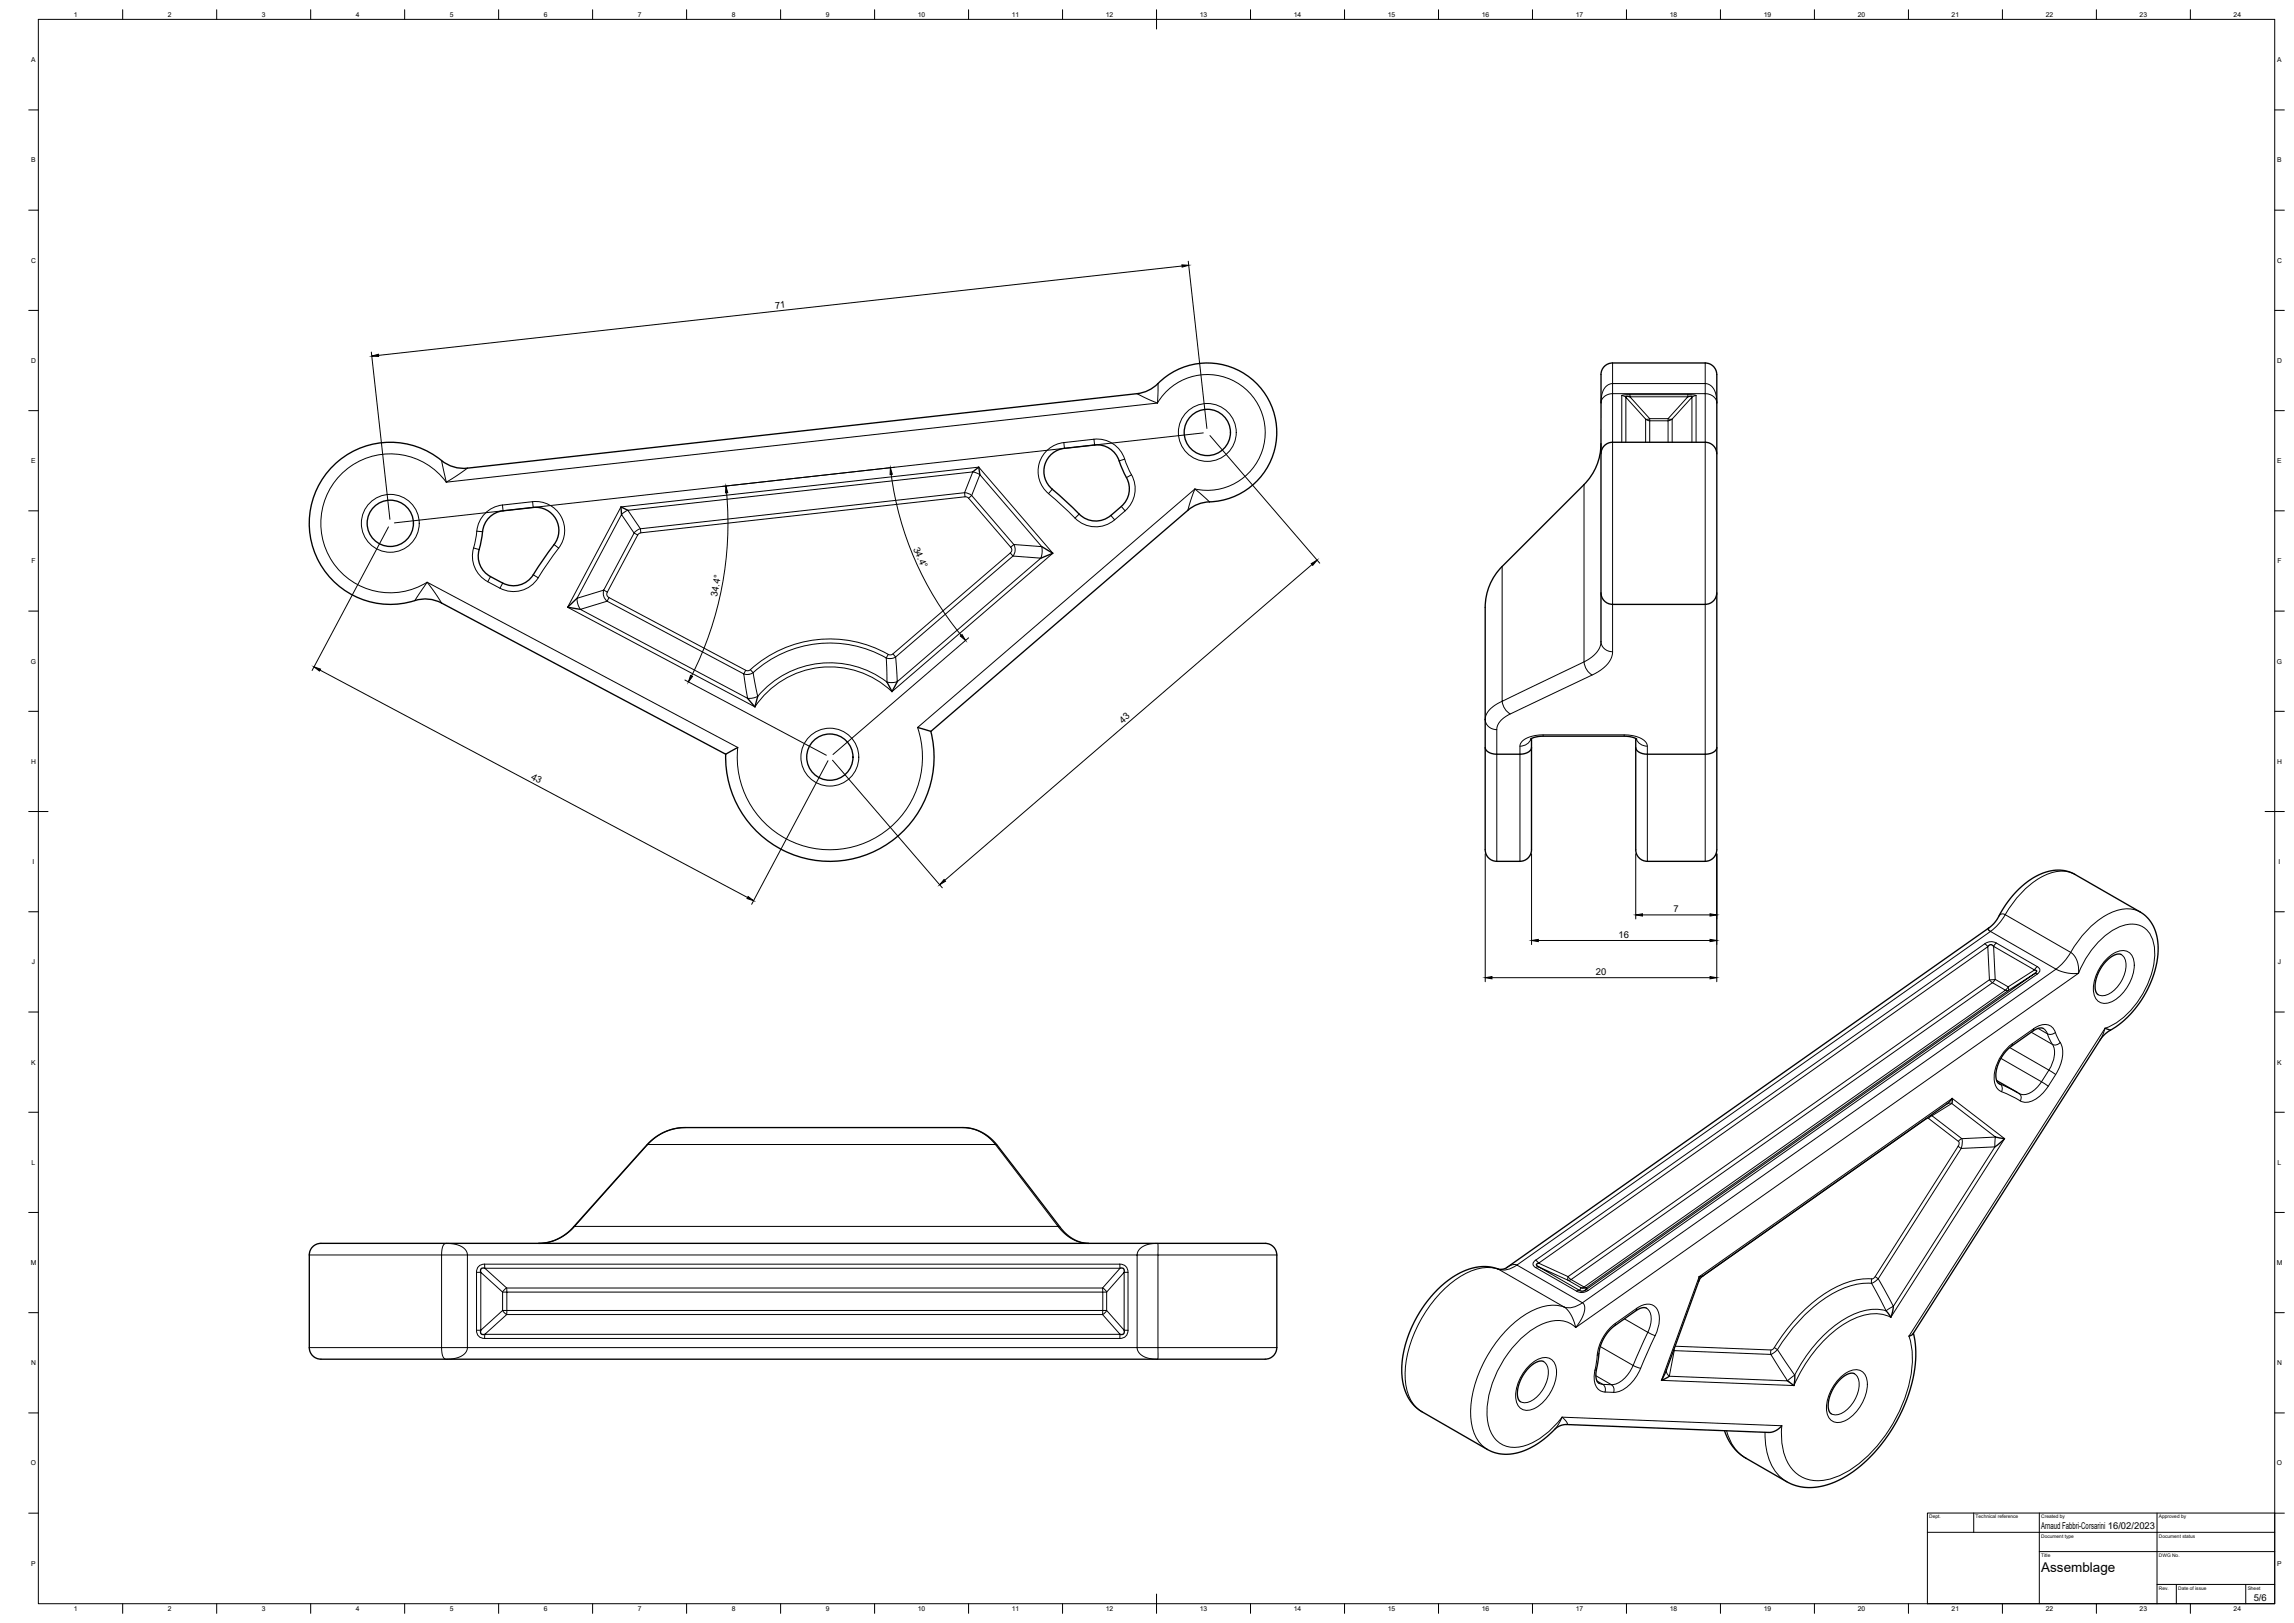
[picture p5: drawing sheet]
<svg xmlns="http://www.w3.org/2000/svg" width="1189mm" height="841mm" viewBox="0 0 1189 841" stroke-linecap="round" stroke-linejoin="round" font-family="sans-serif">
<defs><g id="words">
<text font-size="7" x="1058" y="815">Assemblage</text>
<g font-size="4.9">
<text x="402" y="160" transform="rotate(-6 402 160)">71</text>
<text x="473" y="284" transform="rotate(67 473 284)">34.4°</text>
<text x="372" y="309" transform="rotate(-79 372 309)">34.4°</text>
<text x="582" y="375" transform="rotate(-41 582 375)">43</text>
<text x="275" y="404" transform="rotate(28 275 404)">43</text>
<text x="867" y="473">7</text>
<text x="839" y="486">16</text>
<text x="827" y="505">20</text>
<text x="1058" y="793">Arnaud Fabbri-Corsarini 16/02/2023</text>
<text x="1168" y="830">5/6</text>
</g>
<g font-size="3.5">
<text x="38" y="9">1</text>
<text x="87" y="9">2</text>
<text x="136" y="9">3</text>
<text x="184" y="9">4</text>
<text x="233" y="9">5</text>
<text x="282" y="9">6</text>
<text x="331" y="9">7</text>
<text x="379" y="9">8</text>
<text x="428" y="9">9</text>
<text x="476" y="9">10</text>
<text x="524" y="9">11</text>
<text x="573" y="9">12</text>
<text x="622" y="9">13</text>
<text x="670" y="9">14</text>
<text x="719" y="9">15</text>
<text x="768" y="9">16</text>
<text x="817" y="9">17</text>
<text x="865" y="9">18</text>
<text x="914" y="9">19</text>
<text x="963" y="9">20</text>
<text x="1011" y="9">21</text>
<text x="1060" y="9">22</text>
<text x="1109" y="9">23</text>
<text x="1158" y="9">24</text>
<text x="16" y="32">A</text>
<text x="1180" y="32">A</text>
<text x="16" y="84">B</text>
<text x="1180" y="84">B</text>
<text x="16" y="136">C</text>
<text x="1180" y="136">C</text>
<text x="16" y="188">D</text>
<text x="1180" y="188">D</text>
<text x="16" y="240">E</text>
<text x="1180" y="240">E</text>
<text x="16" y="292">F</text>
<text x="1180" y="292">F</text>
<text x="16" y="344">G</text>
<text x="1180" y="344">G</text>
<text x="16" y="396">H</text>
<text x="1180" y="396">H</text>
<text x="17" y="448">I</text>
<text x="1181" y="448">I</text>
<text x="17" y="500">J</text>
<text x="1181" y="500">J</text>
<text x="16" y="552">K</text>
<text x="1180" y="552">K</text>
<text x="16" y="604">L</text>
<text x="1180" y="604">L</text>
<text x="16" y="655">M</text>
<text x="1180" y="655">M</text>
<text x="16" y="707">N</text>
<text x="1180" y="707">N</text>
<text x="16" y="759">O</text>
<text x="1180" y="759">O</text>
<text x="16" y="811">P</text>
<text x="1180" y="811">P</text>
<text x="38" y="835">1</text>
<text x="87" y="835">2</text>
<text x="136" y="835">3</text>
<text x="184" y="835">4</text>
<text x="233" y="835">5</text>
<text x="282" y="835">6</text>
<text x="331" y="835">7</text>
<text x="379" y="835">8</text>
<text x="428" y="835">9</text>
<text x="476" y="835">10</text>
<text x="524" y="835">11</text>
<text x="573" y="835">12</text>
<text x="622" y="835">13</text>
<text x="670" y="835">14</text>
<text x="719" y="835">15</text>
<text x="768" y="835">16</text>
<text x="817" y="835">17</text>
<text x="865" y="835">18</text>
<text x="914" y="835">19</text>
<text x="963" y="835">20</text>
<text x="1011" y="835">21</text>
<text x="1060" y="835">22</text>
<text x="1109" y="835">23</text>
<text x="1158" y="835">24</text>
</g>
<g font-size="2.5">
<text x="1000" y="787">Dept.</text>
<text x="1024" y="787">Technical reference</text>
<text x="1058" y="787">Created by</text>
<text x="1119" y="787">Approved by</text>
<text x="1058" y="797">Document type</text>
<text x="1119" y="797">Document status</text>
<text x="1058" y="807">Title</text>
<text x="1119" y="807">DWG No.</text>
<text x="1119" y="824">Rev.</text>
<text x="1129" y="824">Date of issue</text>
<text x="1165" y="824">Sheet</text>
</g>
</g></defs>
<!-- layer: Visible Narrow -->
<g fill="none" stroke="#000" stroke-width=".52">
<path d="M600 199v10M836 188v11h48v-11M884 199h2l2 2 1 4 1 4-1-3-3-2a1.8 1.8 0 0 1-2 0 1.8 1.8 0 0 1 0-2zM589 204l11 5M600 209a30 30 0 0 1 53 3 30 30 0 0 1-34 41M600 209l-369 41M832 200l4-1v3a1.9 1.9 0 0 1-1 2 1.9 1.9 0 0 1-2 0l-2 2-1 3v-5zM836 204v134a15 15 0 0 1-11 12l-43 21-4 2-2 3v2v68M836 204h48v242M840 205l3 1M840 205v24M845 206h30l-11 11h-9z"/>
<path d="M845 206v-1h30v1M845 204l-5 1M853 217h2v1a1.2 1.2 0 0 1-1 0 1.2 1.2 0 0 1-1-1zM864 217h3a1.2 1.2 0 0 1-1 1 1.2 1.2 0 0 1-2 0zM875 204l4 1M879 205l-2 1M879 205v24M229 239l2 11M551 229l1 3M551 229a15 15 0 0 0-12 11 15 15 0 0 0 4 16M567 228a15 15 0 0 1 16 10M567 228v3"/>
<path d="M567 228l-16 1M580 239l3-1 3 8M843 229v-23l10 11v12M855 229v-11h9v11M867 229v-12l10-11v23M231 250a36 36 0 0 0-49-8 36 36 0 0 0-10 49 36 36 0 0 0 49 11M242 243l-11 7M276 260a15 15 0 0 1 15 8 15 15 0 0 1-1 16M276 260l-16 2 1 3M276 260v3M500 257l2 1M500 257a1.3 1.3 0 0 1 0-2 1.3 1.3 0 0 1 2 1 1.2 1.2 0 0 1 1 1 1.2 1.2 0 0 1-1 1"/>
<path d="M500 257l-168 19M502 258l22 26M504 245l4 1M508 246l32 37-15-1-21-25zM543 256l14 12M545 253l-2 3M586 246l-2 1M586 246a15 15 0 0 1-3 19M619 253l-143 124a48 48 0 0 1-41 63 48 48 0 0 1-53-53l-161-85M619 253l-3 11M619 253l8 7M821 251v92l-43 20v-69"/>
<path d="M247 275l-2 9M260 262a15 15 0 0 0-13 13l3 1M322 263l185-21 39 45-84 71a47 47 0 0 0-71 8l-97-51zM322 267l7 9-16 30-14 4zM325 264l-3 3M325 264l179-19-4 10-168 19zM330 277l-15 30M332 276l-2 1M332 276v-2l-2 1-1 1 1 1M557 268a15 15 0 0 0 21 1M559 266l-2 2M576 267l2 2"/>
<path d="M581 262l2 3-5 4M245 284l3 1M245 284a15 15 0 0 0 8 17M254 299l-1 2M276 298l3 1M279 299a15 15 0 0 1-20 6M287 282l3 2M290 284l-11 15M524 287l-61 52h-3M524 284v1v2M524 284l1-2a5 5 0 0 1 0 6l-1-1M540 283v3l-1 3"/>
<path d="M221 302l8 10M221 302l-6 9M253 301l6 4M261 302l-2 3M299 310v3l2 3M301 316l14-4 70 37 2 13zM313 306a5 5 0 0 0 2 6l1-2M313 306l2 1M315 307v1l1 2M316 310l71 37h2M460 339a61 61 0 0 0-71 8M460 339l-1 2"/>
<path d="M463 339v1a.9 .9 0 0 1 1 1 1 1 0 0 1-2 0h-3M836 338a6 6 0 0 1-6-6l-2 5-5 5a2.8 2.8 0 0 0-2 2 2.8 2.8 0 0 0 1 3l3 3M386 347l-1 2M388 349h.1M389 347l1 2M390 349l3 12M390 349h-2h-3M459 341a59 59 0 0 0-69 8M459 341l1 12M460 353a49 49 0 0 0-67 8M462 341h.1M464 340l61-52 14 1-74 64z"/>
<path d="M465 353h-5M393 361l-6 1M783 370a8 8 0 0 1-5-7l-4 3-2 2a6 6 0 0 0-2 6 6 6 0 0 0 6 4M793 383a6 6 0 0 1-5 4M800 381h.1M842 381h.1M848 383a6 6 0 0 0 6 4M788 446v-60l1-2 2-2 8-1h44l6 1 4 3 1 2v59M1075 453a21 21 0 0 0-23 5l-7 7-6 9M1039 474l-4 5-3 4M1039 474h-2l-1 1M1039 474l34 20"/>
<path d="M1109 473a21 21 0 0 0-23 5l-7 7-6 9M1029 489l1 2M1029 489l-233 164M1033 490l21 13-13 8-7-4zM1035 489a5 5 0 0 0-6 0M1035 489l-2 1M1035 489l21 12M1073 494l-4 5-4 3M1073 494l2 1 1 3 1 6M1092 497a9 9 0 0 1 12-3 14 14 0 0 1-1 16 16 16 0 0 1-13 10 8 8 0 0 1-5-10 25 25 0 0 1 7-13zM1099 495a10 10 0 0 1 1 12 13 13 0 0 1-12 9l-1-1M1034 507a1.5 1.5 0 0 1-1 2 1.5 1.5 0 0 1-2-1h3"/>
<path d="M1041 511a1.1 1.1 0 0 1 0 2 1.1 1.1 0 0 1-2 0zM1054 505h2M1056 501l-2 2M1056 501a2 2 0 0 1 1 2 2 2 0 0 1-1 2M1056 505l-233 164M1066 502l5 2h6M1077 504l-260 184M1077 504a41 41 0 0 1 24-25 12 12 0 0 1 16 13 45 45 0 0 1-26 41M1053 535l11 6M1054 533v1M1054 533a7 7 0 0 1 11 2M1054 533l-11 8"/>
<path d="M1056 533l5 3M1059 533l2 3M1061 536l3 5M1065 535l-2 1h-2M1065 535l3 5M1091 533l-102 159a58 58 0 0 1-8 46 58 58 0 0 1-34 29 18 18 0 0 1-23-17l-1-11-113-5M1091 533l-3 6M1037 548l21 13 4-6M1042 543l20 12M1043 541a21 21 0 0 0-9 22l2 2 1 1M1043 541l-1 1M1062 555l3 2"/>
<path d="M1064 541a13 13 0 0 1-2 14M1065 557l-3 6a14 14 0 0 1-14 8l-1-1M1068 540a16 16 0 0 1-3 17M1068 540l-2 1h-2M998 580h.1M998 580l-116 82M1000 580l15 11M1001 578l-2 2h-1M1001 578l11-6 22 17-17 1zM1011 572h-2M1036 561l1 1M1036 562h1"/>
<path d="M1037 562l1 2-1 2M1037 562l8 4M1037 566l10 4M1061 563l-3-2a10 10 0 0 1-12 6l1 2v1M336 593h180l32 43h-250zM355 584l-6 1-5 2-4 2-5 4M499 584l5 1 5 2 3 2 4 4M516 593l1 1M1015 594l-43 68-2 1M1015 591v1v2M1016 595l18-1-53 83-8-14zM1017 590l-2 1"/>
<path d="M1017 590l-1 5-1-1M1034 589v5M297 636h1l-4 3-4 3-5 2h-6M550 636h-2l4 3 3 3 4 2h5M160 650h69v48h-69M230 645l4-1 4 1 3 3 1 2h-13v-3zM242 650h347v48h-347zM247 659h2M247 659v30M249 659l11 11v9l-11 10zM251 655v2M251 655a4 4 0 0 0-4 4"/>
<path d="M251 655h329M251 657h329l-9 10h-308zM580 655a4 4 0 0 1 5 4M580 655v2M583 659v30l-9-10v-9zM583 659h2M585 659v30M591 647l3-2 6-1v6h-11zM662 650h-62v48h62M776 657l1 1M777 658a27 27 0 0 0-26 8 64 64 0 0 0-23 50 19 19 0 0 0 9 16M777 658l34 19"/>
<path d="M781 657l3-2 2 1a11 11 0 0 1-9 2M786 656l246-173 34 19-246 173zM796 653a2 2 0 0 0-2 2 2 2 0 0 0 2 2M796 653l1 2M796 657l21 12M797 655l233-164 1 17-218 154zM797 656l16 7 6 4v2zM797 656l-1 1M260 679a1.4 1.4 0 0 1 2 0 1.4 1.4 0 0 1 1 2zM261 668l2-1a1.4 1.4 0 0 1 0 2 1.4 1.4 0 0 1-2 1h-1zM263 670h309v9h-309zM571 670v-3l3 3h-2"/>
<path d="M571 679v2l3-2h-2M811 677a13 13 0 0 0 9-2l1 3v3l-4 7M811 677a27 27 0 0 0-26 8 64 64 0 0 0-23 51 19 19 0 0 0 9 15M811 677l3 4 3 7M813 662l1 1a.7 .7 0 0 1-1 0 .7 .7 0 0 1-1 0zM814 663l219-154 6 4-218 154zM819 669h-2M819 667h3l-1 1zM822 668l1 1a5 5 0 0 1-6 0M822 667l219-154 13-8-232 164zM848 678v1M848 678l-11 8"/>
<path d="M848 678a7 7 0 0 1 11 2 17 17 0 0 1-1 12M853 678a10 10 0 0 1 1 12M970 665a47 47 0 0 0-34 15 95 95 0 0 0-15 19M970 665l7 14M970 663a49 49 0 0 0-35 16 131 131 0 0 0-16 20l-1 1-50-2M970 663v2M972 662a1 1 0 0 1 1 0 1 1 0 0 1-1 1l-2 2M977 679a33 33 0 0 0-29 10 78 78 0 0 0-18 24l-9-14M981 677l-4 2M229 698l13 1-1 2-2 2-4 1h-4l-2-1zM247 689a4 4 0 0 0 4 5M247 689h2"/>
<path d="M251 694h329M251 691v3M251 691l12-10h308l9 10zM580 691v3M583 689h2M585 689a4 4 0 0 1-5 5M589 698h11v6h-4l-4-1-2-2zM817 688a16 16 0 0 0-20-1 54 54 0 0 0-26 49 15 15 0 0 0 22 12 44 44 0 0 0 17-14M829 698l17 10M837 686a24 24 0 0 0-9 16M837 686v1M842 683l12 7"/>
<path d="M854 690l-8 18M854 690l4 2M858 692l-8 17M868 699l-1 1M868 700l50 2 8 14-61-3zM918 700v2M920 698l1 1M921 699l-3 3M793 707a9 9 0 0 1 11-2 14 14 0 0 1 0 16 16 16 0 0 1-14 10 8 8 0 0 1-4-11 25 25 0 0 1 7-13zM800 706a10 10 0 0 1 1 12 13 13 0 0 1-12 9l-1-1M827 710a8 8 0 0 0 4 11h1M827 713l8 5"/>
<path d="M827 709v1M828 716l3 1 4 1M828 702l-1 8M829 701l-1 1M829 717a3 3 0 0 1 3 4M835 718l1 1v2M846 708a15 15 0 0 1-11 10M846 708l4 1M850 709a18 18 0 0 1-14 13l-4-1M864 710v2l1 1M930 718a66 66 0 0 1 34-36 21 21 0 0 1 16 1l59-93-27-21-131 93-20 53 69 3M930 713l-4 3"/>
<path d="M954 714a9 9 0 0 1 11-3 14 14 0 0 1 0 16 16 16 0 0 1-14 10 8 8 0 0 1-4-10 25 25 0 0 1 7-13zM961 712a10 10 0 0 1 1 12 13 13 0 0 1-12 9h-1M810 734l2 3v1M810 734l-4 7M895 741a22 22 0 0 0 10 15M915 742a28 28 0 0 0 11 26"/>
<circle cx="626" cy="224" r="15"/>
<circle cx="202" cy="271" r="15"/>
<circle cx="430" cy="392" r="15"/>
</g>
<!-- layer: Visible -->
<g fill="none" stroke="#000" stroke-width=".7">
<path d="M830 194a6 6 0 0 1 6-6h48a6 6 0 0 1 6 6M830 194v138M890 194v241a13 13 0 0 1-3 10l-3 1h-30a7 7 0 0 1-6-9v-54M845 206l-2-1v1M875 206l2-1v1M830 235a6 6 0 0 1 6-6h48a6 6 0 0 1 6 6M830 230a30 30 0 0 1-9 21l-43 43a37 37 0 0 0-8 28v113a13 13 0 0 0 2 10l4 1M504 245l3-3 1 4M545 253l11 10a13 13 0 0 0 17 6l3-2M545 253a12 12 0 0 1-4-12 12 12 0 0 1 11-9l15-1a13 13 0 0 1 14 10l1 3a13 13 0 0 1-1 18l-5 5M250 276l-2 9M250 276a12 12 0 0 1 11-11l15-2a12 12 0 0 1 13 7 12 12 0 0 1-3 14l-7 10a13 13 0 0 1-16 9l-9-4a12 12 0 0 1-6-14"/>
<path d="M325 264l-3-1v4M540 283l6 4-7 2M299 310l-5 5 7 1M890 307a6 6 0 0 1-6 6h-48a6 6 0 0 1-6-6M465 353l-3 5-2-5M393 361l-2 5-4-4M476 377l6 2M482 379a54 54 0 0 1-46 67 54 54 0 0 1-60-55M482 379l134-115 3-2 4-2a37 37 0 0 0 38-40 36 36 0 0 0-25-30 36 36 0 0 0-38 10l-4 3-5 1-347 39a19 19 0 0 1-15-6 42 42 0 0 0-66 29 42 42 0 0 0 56 45 18 18 0 0 1 12 1l147 79 6-4M770 387l1 3 5 1h13l3-1 2-3M793 383l3-1 3-1h43l4 1 2 1M794 383v52a13 13 0 0 1-3 10l-3 1"/>
<path d="M848 387l1 3 5 1h30l4-1 2-3M776 446h12M1036 475l-3 4-2 2M1036 475l6-10 9-8 8-5 4-1h4l5 1 3 1 34 20 4 2 3 6 2 6v8l-2 9-3 10-5 7-7 8-7 5M1031 481l-250 176-3 1h-2M1031 481l-1 1 2 1M1033 490l-1-1-2 2M1099 495l-2-1-3 2-3 3-3 3-1 4-1 4v4l1 1M1054 503h1l-1 2M1059 533h-2l-3 1-12 8-3 4-3 3-1 5-1 5 2 3M1091 533l3 1M1094 534l-5 4-98 153-2 1"/>
<path d="M1035 560l11 7M1012 572v-3l-3 3-127 89M1034 589l5 1-5 4M160 650v48a7 7 0 0 0 9 6h481a13 13 0 0 0 11-2l1-4M160 650a7 7 0 0 1 9-6h481a13 13 0 0 1 11 3l1 3M251 657h-1l-1 2M279 644l8-1 7-4 42-47 6-4 6-3 7-1h136a32 32 0 0 1 17 2l5 3 4 4 35 45 5 5 7 1M580 657h2l1 2M662 650v48M776 657l-5-1-5 1a50 50 0 0 0-33 27l-4 11-2 12a24 24 0 0 0 10 25l34 19 5 2 4 1 5-1 7-2 8-5 7-6 4-2 106 4 3-1 3-2M797 655h-1l1 1M822 669h-2h-1"/>
<path d="M853 678h-2l-3 1-12 9-4 4-3 6-2 13v4l2 2M882 661a1.8 1.8 0 0 0-2 3l-16 46-3 5 4-2M882 661l-2 3M981 677l-1 6-3-4M249 689l1 2h1M583 689l-1 2h-2M992 691l1 9-1 11-3 12-4 10-6 10-7 9-8 8-9 6a28 28 0 0 1-29 2l-24-15-5-5-3-7M800 706l-3-1-3 2-3 3-2 3-2 5-1 3 1 4 1 1M927 716h.1M930 713v5l-4-2M961 712h-2l-3 1-3 3-3 3-2 5-1 4 1 3 1 2"/>
<circle cx="626" cy="224" r="12"/>
<circle cx="202" cy="271" r="12"/>
<circle cx="430" cy="392" r="12"/>
</g>
<!-- layer: BORDER -->
<g fill="none" stroke="#000" stroke-width=".52">
<path d="M20 10h1159v821h-1159zM64 5v5M112 5v5M161 5v5M210 5v5M258 5v5M307 5v5M356 5v5M405 5v5M453 5v5M502 5v5M551 5v5"/>
<path d="M599 5v10M648 5v5M697 5v5M746 5v5M794 5v5M843 5v5M892 5v5M940 5v5M989 5v5M1038 5v5M1086 5v5M1135 5v5"/>
<path d="M15 57h5M1179 57h5M15 109h5M1179 109h5M15 161h5M1179 161h5M15 213h5M1179 213h5M15 265h5M1179 265h5M15 317h5M1179 317h5"/>
<path d="M15 369h5M1179 369h5M15 421h10M1174 421h10M15 472h5M1179 472h5M15 524h5M1179 524h5M15 576h5M1179 576h5M15 628h5M1179 628h5"/>
<path d="M15 680h5M1179 680h5M15 732h5M1179 732h5M15 784h5M1179 784h5M64 831v5M112 831v5M161 831v5M210 831v5M258 831v5M307 831v5"/>
<path d="M356 831v5M405 831v5M453 831v5M502 831v5M551 831v5M599 826v10M648 831v5M697 831v5M746 831v5M794 831v5M843 831v5M892 831v5"/>
<path d="M940 831v5M989 831v5M1038 831v5M1086 831v5M1135 831v5"/>
</g>
<!-- layer: TITLEBLOCK -->
<path d="M999 784h180v47h-180zM999 794h180M1023 784v10M1057 784v47M1118 784v47M1057 804h122M1118 821h61M1128 821v10M1164 821v10" fill="none" stroke="#000" stroke-width=".52"/>
<!-- layer: FD_Dimensions -->
<g fill="none" stroke="#000" stroke-width=".52">
<path d="M613 138l-417 46M616 135l9 87M192 182l10 87M624 224l-250 28M627 226l57 66M377 255a175 175 0 0 1-19 95M462 246a165 165 0 0 0 36 83M464 242l-260 29M201 273l-39 74M680 293l-190 163M502 331l-70 60M166 347l221 118"/>
<path d="M355 352l73 39M429 394l-39 75M431 394l57 66M770 442v67M794 442v47M848 442v34M890 442v67M851 474h35M797 487h89M773 507h113"/>
</g>
<g fill="#000" stroke="#000" stroke-width=".52">
<path d="M613 137h3l-3 1zM193 185l3-1v1zM376 252l1 3h-1zM461 242l1 4h-1zM680 292l3-2-3 3zM498 330l1-1 1 3zM163 346l3 1v1zM358 350l1 1-2 2zM489 456l1 1-3 1zM388 465l3 2-4-1zM848 474h3v1zM886 474h4l-4 1z"/>
<path d="M794 487h3v1zM886 487h4l-4 1zM770 507l3-1v1zM886 506l4 1h-4z"/>
</g>
<use href="#words"/>
</svg>
